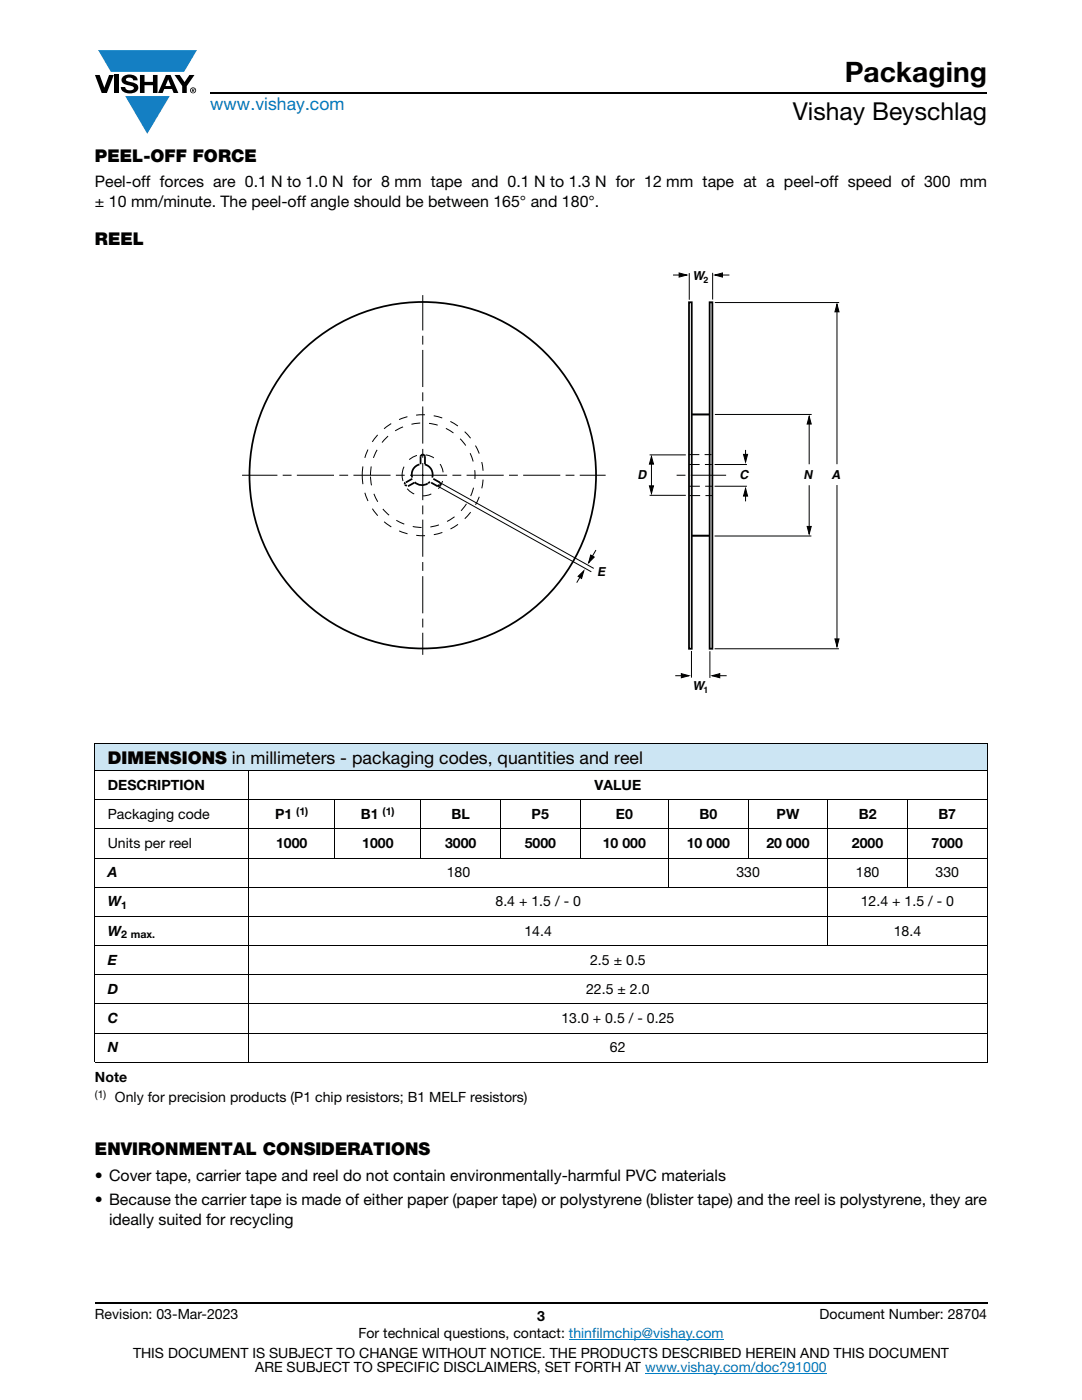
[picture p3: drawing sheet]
<svg xmlns="http://www.w3.org/2000/svg" width="216mm" height="279mm" viewBox="0 0 216 279" stroke-linecap="round" stroke-linejoin="round" font-family="sans-serif">
<defs><g id="words">
<text font-size="5.6" x="168.6" y="16.4">Packaging</text>
<text font-size="4.9" x="158.2" y="24">Vishay Beyschlag</text>
<text font-size="3.5" fill="#007ec4" x="42" y="21.9">www.vishay.com</text>
<g font-size="3.5">
<text x="18.9" y="32.3">PEEL-OFF FORCE</text>
<text x="18.9" y="48.9">REEL</text>
<text x="21.5" y="152.4">DIMENSIONS in millimeters - packaging codes, quantities and reel</text>
<text x="18.9" y="230.6">ENVIRONMENTAL CONSIDERATIONS</text>
</g>
<g font-size="3.2">
<text x="18.9" y="37.4">Peel-off forces are 0.1 N to 1.0 N for 8 mm tape and 0.1 N to 1.3 N for 12 mm tape at a peel-off speed of 300 mm</text>
<text x="18.9" y="41.3">± 10 mm/minute. The peel-off angle should be between 165° and 180°.</text>
<text x="18.9" y="235.6">• Cover tape, carrier tape and reel do not contain environmentally-harmful PVC materials</text>
<text x="18.9" y="240.6">• Because the carrier tape is made of either paper (paper tape) or polystyrene (blister tape) and the reel is polystyrene, they are</text>
<text x="21.8" y="244.5">ideally suited for recycling</text>
</g>
<g font-size="2.8">
<text x="21.5" y="157.6">DESCRIPTION</text>
<text x="118.6" y="157.6">VALUE</text>
<text x="21.5" y="163.4">Packaging code</text>
<text x="54.9" y="163.4">P1</text>
<text x="72" y="163.4">B1</text>
<text x="90.1" y="163.4">BL</text>
<text x="106.1" y="163.4">P5</text>
<text x="122.9" y="163.4">E0</text>
<text x="139.6" y="163.4">B0</text>
<text x="155" y="163.4">PW</text>
<text x="171.3" y="163.4">B2</text>
<text x="187.2" y="163.4">B7</text>
<text x="21.5" y="169.2">Units per reel</text>
<text x="55.1" y="169.2">1000</text>
<text x="72.3" y="169.2">1000</text>
<text x="88.8" y="169.2">3000</text>
<text x="104.7" y="169.2">5000</text>
<text x="120.3" y="169.2">10 000</text>
<text x="137" y="169.2">10 000</text>
<text x="152.9" y="169.2">20 000</text>
<text x="170" y="169.2">2000</text>
<text x="185.9" y="169.2">7000</text>
<text x="21.5" y="175.1">A</text>
<text x="89.2" y="175.1">180</text>
<text x="146.9" y="175.1">330</text>
<text x="170.8" y="175.1">180</text>
<text x="186.6" y="175.1">330</text>
<text x="21.5" y="180.9">W</text>
<text x="98.9" y="180.9">8.4 + 1.5 / - 0</text>
<text x="171.7" y="180.9">12.4 + 1.5 / - 0</text>
<text x="21.5" y="186.7">W</text>
<text x="104.6" y="186.7">14.4</text>
<text x="178.3" y="186.7">18.4</text>
<text x="21.5" y="192.5">E</text>
<text x="117.7" y="192.5">2.5 ± 0.5</text>
<text x="21.5" y="198.4">D</text>
<text x="116.9" y="198.4">22.5 ± 2.0</text>
<text x="21.5" y="204.2">C</text>
<text x="21.5" y="210">N</text>
<text x="112" y="204.2">13.0 + 0.5 / - 0.25</text>
<text x="121.7" y="210">62</text>
<text x="18.9" y="216">Note</text>
<text x="22.9" y="219.9">Only for precision products (P1 chip resistors; B1 MELF resistors)</text>
<text x="18.9" y="263.3">Revision: 03-Mar-2023</text>
<text x="107.2" y="263.6">3</text>
<text x="163.6" y="263.3">Document Number: 28704</text>
<text x="71.5" y="267.1">For technical questions, contact: thinfilmchip@vishay.com</text>
<text x="26.5" y="271">THIS DOCUMENT IS SUBJECT TO CHANGE WITHOUT NOTICE. THE PRODUCTS DESCRIBED HEREIN AND THIS DOCUMENT</text>
<text x="50.9" y="273.8">ARE SUBJECT TO SPECIFIC DISCLAIMERS, SET FORTH AT www.vishay.com/doc?91000</text>
</g>
<g font-size="2.5">
<text x="138.2" y="55.8">W</text>
<text x="127.2" y="95.6">D</text>
<text x="147.6" y="95.6">C</text>
<text x="160.3" y="95.6">N</text>
<text x="165.9" y="95.6">A</text>
<text x="119.2" y="115">E</text>
<text x="138.2" y="137.7">W</text>
</g>
<g font-size="2.1">
<text x="59.1" y="162.6">(1)</text>
<text x="76.3" y="162.6">(1)</text>
<text x="24.2" y="181.4">1</text>
<text x="24.2" y="187.2">2 max.</text>
<text x="18.9" y="219">(1)</text>
</g>
<g font-size="1.8">
<text x="140.4" y="56.4">2</text>
<text x="140.4" y="138.3">1</text>
</g>
</g></defs>
<g fill="#147fc3">
<path d="M19.6 10h19.7l-2.6 4.3h-1.1h-13.5z"/>
<path d="M25 19.2h8.9l-4.5 7.5z"/>
</g>
<g fill="#000">
<path d="M18.9 15h1l.9 2.5 1-2.5h.9l-1.4 3.6h-1zM22.9 15h.9v3.6h-.9zM24.6 15.3a2.1 2.1 0 0 1 2.8 .3l.1 .4h-.9a.79 .79 0 0 0-.7-.5 .79 .79 0 0 0-.8 .4l.3 .3 1 .2a1.08 1.08 0 0 1 1.2 1 1.08 1.08 0 0 1-1.1 1.2 1.73 1.73 0 0 1-2.4-1.2h.9a.96 .96 0 0 0 .8 .6 .96 .96 0 0 0 .9-.4 1.31 1.31 0 0 0-1.2-.6 1.03 1.03 0 0 1-1.1-.6 1.03 1.03 0 0 1 .2-1.1zM27.9 15h.9v1.3h1.7v-1.3h.9v3.6h-.9v-1.6h-1.7v1.6h-.9zM34.8 15h1.1l.9 1.4 1-1.4h1l-1.5 2.2v1.4h-.9v-1.4z"/>
<path d="M33.6 15.9l.5 1.3h-1.1zM33.1 15l-1.6 3.6h1l.3-.8h1.5l.3 .8h1l-1.6-3.6z"/>
<path d="M38.4 17.8h.2v.2h-.2zM38.3 17.7v.7h.1v-.3l.4 .3-.2-.3 .2-.2-.1-.2z"/>
<path d="M38.1 18a.46 .46 0 0 1 .9 0 .46 .46 0 0 1-.9 0zM37.9 18a.6 .6 0 0 0 1.2 0 .6 .6 0 0 0-1.2 0z"/>
</g>
<path d="M42 18.6h155M18.9 260h178.1" fill="none" stroke="#000" stroke-width=".36"/>
<path d="M113.5 267.3h30.9M128.7 274h36.3" fill="none" stroke="#007ec4" stroke-width=".2"/>
<path d="M18.9 148.3h178.1v5.5h-178.1z" fill="#cce5f3"/>
<g fill="none" stroke="#000" stroke-width=".2">
<path d="M134.3 54.9h2.7M135.5 54.5l1.5 .4-1.5 .4zM137.5 54.5v5.3M142.2 54.4v5.4M142.6 54.9l1.6-.4v.8zM142.6 54.9h2.9M142.6 60.4h24.8M167 60.7l.4 1.5h-.8zM167 60.7v31.9M87.1 96.9l30.9 17.2M87.6 96.2l30.9 17.2M129.6 97h.8l-.4 1.5z"/>
<path d="M129.6 98.9h7.2M129.6 90.8h7.2M130 91.1l.4 1.5h-.8zM130 91.8v5.7M142.6 97h6.4M142.6 92.7h6.4M142.6 82.7h19.4M148.4 90.7h.8l-.4 1.5zM148.8 97.5l.4 1.5h-.8zM148.8 89.8v2.4M148.8 97.5v2.6M161.5 83.1l.4 1.5h-.8z"/>
<path d="M161.5 83.1v9.6M161.5 96.8v9.8M167 96.8v32.2M115.3 115l1.2-1.1-.5 1.5zM116.5 113.9l-1.4 2.4M117.9 110.8l.7 .4-1.1 1.1zM118.9 109.8l-1.4 2.5M142.6 107h19.3M161.1 105.1h.8l-.4 1.5zM134.7 134.9h2.8M136 134.4l1.5 .5-1.5 .4zM138 129.9v5.3"/>
<path d="M141.7 130v5.3M142.1 134.9l1.5-.5v.9zM142.1 134.9h2.9M142.6 129.5h24.8M166.6 127.5h.8l-.4 1.5zM18.9 148.3h178.1M18.9 153.8h178.1M18.9 159.6h178.1M18.9 148.4v63.5M49.6 153.7v58.4M66.8 159.5v11.8M84 159.5v11.8"/>
<path d="M99.9 159.5v11.8M115.8 159.5v11.8M133.4 159.5v17.7M149.3 159.5v11.8M165.2 159.5v29.3M181.1 159.5v17.7M197 148.4v63.5M18.9 165.4h178.1M18.9 171.3h178.1M18.9 177.1h178.1M18.9 182.9h178.1M18.9 188.7h178.1"/>
<path d="M18.9 194.5h178.1M18.9 200.4h178.1M18.9 206.2h178.1M18.9 212h178.1"/>
</g>
<g fill="none" stroke="#000" stroke-width=".2" stroke-dasharray="1.8 1.8 1.8 1.8" stroke-linecap="butt">
<circle cx="84.4" cy="94.8" r="12.1"/>
<circle cx="84.4" cy="94.8" r="4.1"/>
<circle cx="84.4" cy="94.8" r="10.4"/>
</g>
<path d="M84.4 58.9v71.8M48.3 94.8h72.6M144.9 94.8h-10.4" fill="none" stroke="#000" stroke-width=".2" stroke-dasharray="7.4 1.1 1.8 1.1" stroke-dashoffset=".4" stroke-linecap="butt"/>
<g fill="none" stroke="#000" stroke-width=".35">
<path d="M137.5 60.3h.5v69.2h-.5zM141.6 60.3h.5v69.2h-.5zM80.8 96.8l.4 .1M80.9 96.3l-.1 .4M82.3 95.6l-1.3 .7M82.7 96.3l-1.3 .7M82.7 96.2a2.09 2.09 0 0 0 2.7 .3M83.7 92.7a2.04 2.04 0 0 0-1.4 2.6M84.8 92.7a2.06 2.06 0 0 1 1.4 2.6M84.8 92.7v-1.5a.44 .44 0 0 0-.4-.5 .44 .44 0 0 0-.5 .5v1.5M85.8 96.1l-.4 .4M86 96.3l1.3 .7"/>
<path d="M86.5 95.6l1.3 .7M87.7 96.8l-.4 .1M87.8 96.4v.4"/>
<circle cx="84.4" cy="94.8" r="34.6"/>
</g>
<path d="M138 82.7h3.5M138 106.9h3.5" fill="none" stroke="#000" stroke-width=".4"/>
<path d="M137.4 90.7h4.6M137.5 92.7h4.5M137.5 97h4.6M137.6 98.9h4.5" fill="none" stroke="#000" stroke-width=".2" stroke-dasharray="2.1 1.1" stroke-linecap="butt"/>
<g fill="#000">
<path d="M135.5 54.5l1.5 .4-1.5 .4zM142.6 54.9l1.6-.4v.8zM167 60.7l.4 1.5h-.8zM130 91.1l.4 1.5h-.8zM129.6 97h.8l-.4 1.5zM148.8 97.5l.4 1.5h-.8zM148.4 90.7h.8l-.4 1.5zM161.5 83.1l.4 1.5h-.8zM115.3 115l1.2-1.1-.5 1.5zM117.9 110.8l.7 .4-1.1 1.1zM161.1 105.1h.8l-.4 1.5zM136 134.4l1.5 .5-1.5 .4z"/>
<path d="M142.1 134.9l1.5-.5v.9zM166.6 127.5h.8l-.4 1.5z"/>
</g>
<use href="#words"/>
</svg>
